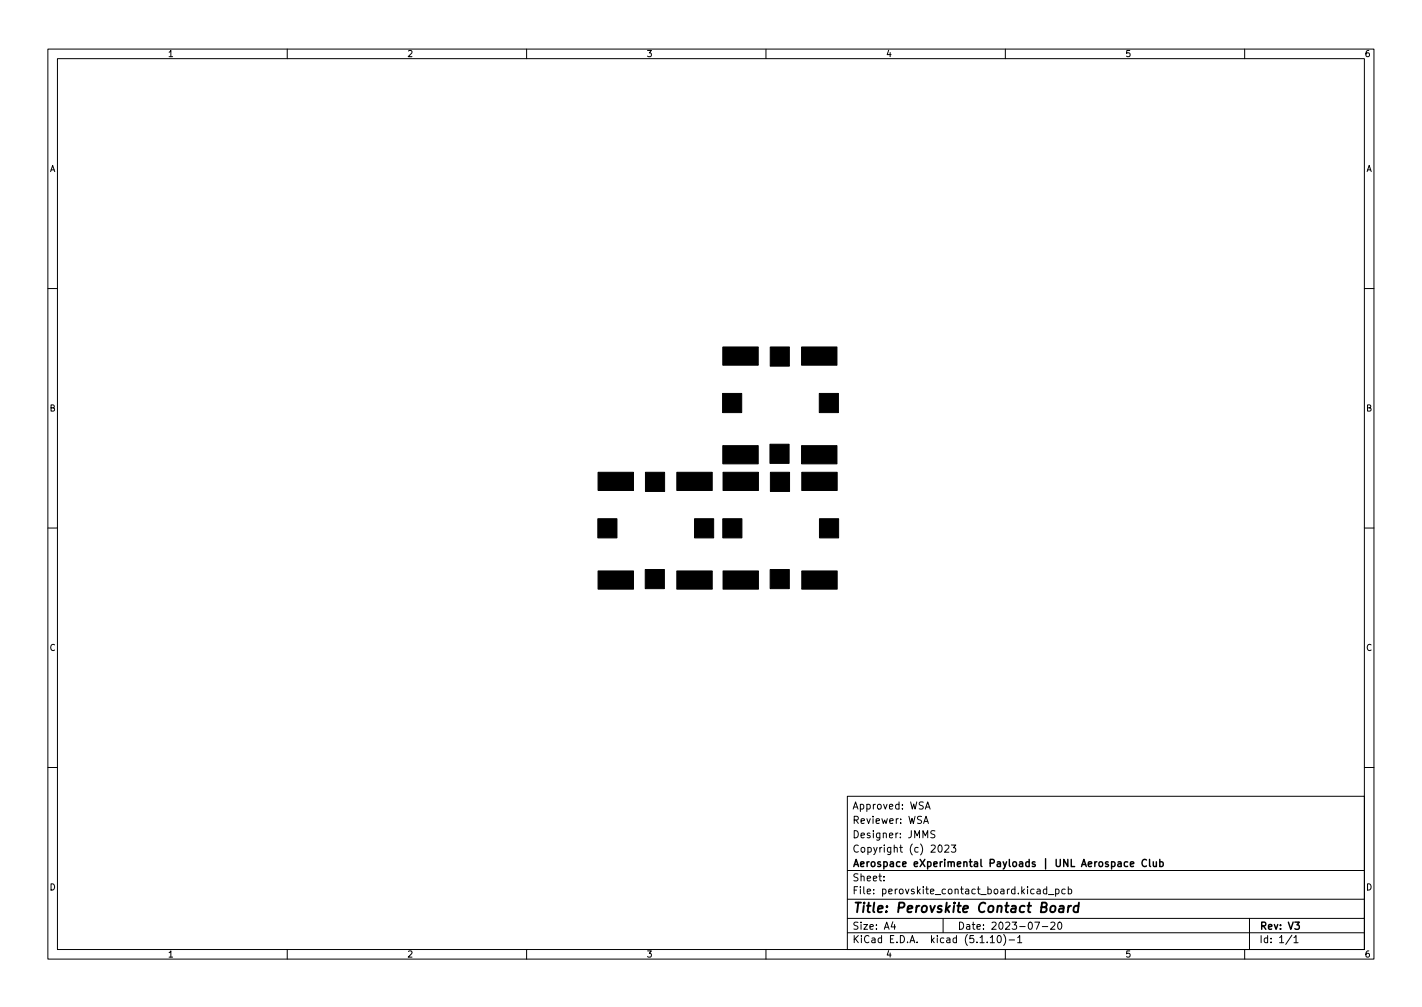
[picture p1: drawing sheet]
<svg xmlns="http://www.w3.org/2000/svg" width="297mm" height="210mm" viewBox="0 0 297 210" stroke-linecap="round" stroke-linejoin="round" font-family="sans-serif">
<defs><g id="words">
<text font-size="2.8" x="178" y="190.6">Title: Perovskite Contact Board</text>
<g font-size="2.1">
<text x="178" y="172">Reviewer: WSA</text>
<text x="178" y="169">Approved: WSA</text>
<text x="178" y="178">Copyright (c) 2023</text>
<text x="178" y="175">Designer: JMMS</text>
<text x="178" y="184">Sheet:</text>
<text x="178" y="181">Aerospace eXperimental Payloads | UNL Aerospace Club</text>
<text x="178" y="186.7">File: perovskite_contact_board.kicad_pcb</text>
<text x="178" y="196.9">KiCad E.D.A. kicad (5.1.10)-1</text>
<text x="178" y="194.1">Size: A4</text>
<text x="200" y="194.1">Date: 2023-07-20</text>
<text x="263" y="194.1">Rev: V3</text>
<text x="263" y="196.9">Id: 1/1</text>
</g>
<g font-size="1.8">
<text x="35" y="11.9">1</text>
<text x="85" y="11.9">2</text>
<text x="135" y="11.9">3</text>
<text x="185" y="11.9">4</text>
<text x="235" y="11.9">5</text>
<text x="285" y="11.9">6</text>
<text x="10.3" y="35.9">A</text>
<text x="285.3" y="35.9">A</text>
<text x="10.3" y="85.9">B</text>
<text x="285.3" y="85.9">B</text>
<text x="10.3" y="135.9">C</text>
<text x="285.3" y="135.9">C</text>
<text x="10.3" y="185.9">D</text>
<text x="285.3" y="185.9">D</text>
<text x="35" y="199.9">1</text>
<text x="85" y="199.9">2</text>
<text x="135" y="199.9">3</text>
<text x="185" y="199.9">4</text>
<text x="235" y="199.9">5</text>
<text x="285" y="199.9">6</text>
</g>
</g></defs>
<g fill="none" stroke="#000" stroke-width=".21">
<path d="M10 10.2h277v190.1h-277zM12 12.2h273v186.1h-273zM60 10.2v2M110 10.2v2M160 10.2v2M210 10.2v2M260 10.2v2M10 60.2h2M285 60.2h2M10 110.2h2M285 110.2h2M10 160.2h2"/>
<path d="M177 166.3h108v32h-108zM192.9 171.9l.5-1.5 .5 1.5M193.1 171.5h.7M193.3 168.9l.5-1.5 .5 1.5M193.4 168.5h.7M195.3 173.5l-.6-.1-.2 .2v.4l.6 .3 .2 .3-.3 .3h-.6M196.1 176.6l.2-.2a.8 .8 0 0 1 .5 .8 .8 .8 0 0 1-.5 .7l-.2-.1-.2-.4zM197.4 176.6l.5-.2 .3 .5-.9 1h.9M198.7 176.4h.9l-.5 .6 .5 .1v.7l-.2 .1-.7-.1M285 160.2h2M60 198.3v2M110 198.3v2"/>
<path d="M160 198.3v2M177 194.8h108M177 191.8h108M177 187.8h108M177 181.8h108M184.6 183.8v.1M184.6 183v.1M186.5 192.5l-.4 1h1M186.9 193v1M197 191.8v3M206.9 195.8l.4-.5v1.5M206.9 196.8h.8"/>
<path d="M208.5 195.4l.1-.1a.8 .8 0 0 1 .6 .8 .8 .8 0 0 1-.6 .7 1 1 0 0 1-.1-1.4zM209.6 195.1a1.72 1.72 0 0 1 0 2.3M210 198.3v2M210.8 196.3h1.1M212.6 195.8l.4-.5v1.5M212.6 196.8h.8M216.1 192.5h1l-.6 1.5M216.6 185.7h.6l.1 .9M217.3 186l-.5 .1-.2 .2 .2 .3h.5M217.7 193.5h1.2M218.6 185.7l-.4-.1-.3 .3 .2 .7h.5M218.6 185.1v1.5"/>
<path d="M219 186.8h1.1M219.5 192.7l.6-.2 .3 .5-1 1h1M220.5 185.7l.4-.1 .3 .3-.1 .7h-.6M220.5 185.6v1.5M221.1 192.6l.2-.1a.8 .8 0 0 1 .5 .8 .8 .8 0 0 1-.5 .7 1 1 0 0 1-.2-1.4zM222.5 185.7l-.4-.1-.3 .3 .1 .7h.6M223.1 185.7l.5-.1 .3 .3-.2 .7h-.6M223.1 185.1v1.5M260 198.3v2M261 191.8v6.5M269.9 195.3l-1.3 1.9M270.3 195.8l.4-.5v1.5"/>
<path d="M270.3 196.8h.8"/>
</g>
<path d="M239.5 179.6a.71 .71 0 0 0-1 .5 .71 .71 0 0 0 .7 .8l.3-.1M240.1 179.4v1.3l.2 .2M240.9 179.9l.1 1h.3l.3-.1M241.6 179.9v1M242.3 179.4v1.5M235.6 180l-.5-.1-.3 .3 .2 .7h.6M236.1 180.4l.7-.1v-.3l-.5-.1-.2 .2 .1 .8h.6M242.3 180l.4-.1 .3 .3-.2 .7h-.5M270.5 192.5h.9l-.5 .6 .4 .1v.7l-.2 .1-.6-.1" fill="none" stroke="#000" stroke-width=".3"/>
<path d="M221.4 189.2h.7v1.3M222.2 189.6l-.7 .1a.4 .4 0 0 0-.3 .3 .4 .4 0 0 0 .2 .5l.7-.1M223.2 189.1l-.2 1.4M223.8 189.1l-.4 .1-.2 .3M225.3 189.2a.66 .66 0 0 0-1 .3l-.1 .6 .2 .3h.7M225.4 188.5l-.3 2" fill="none" stroke="#000" stroke-width=".4"/>
<g fill="#000" stroke="#000" stroke-width=".21">
<path d="M151 72.4h7.4v3.8h-7.4zM160.9 72.4h4v4h-4zM167.4 72.4h7.4v3.8h-7.4zM150.9 82.1h4v4h-4zM151 93h7.4v3.8h-7.4zM160.8 92.7h4v4h-4zM167.4 93h7.4v3.8h-7.4zM171.1 82.1h4v4h-4zM124.9 108.3h4v4h-4zM124.9 98.6h7.4v3.8h-7.4zM134.8 98.6h4v4h-4zM141.4 98.6h7.4v3.8h-7.4z"/>
<path d="M145.1 108.3h4v4h-4zM151 108.3h4v4h-4zM151 98.6h7.4v3.8h-7.4zM160.9 98.6h4v4h-4zM167.5 98.6h7.4v3.8h-7.4zM171.2 108.3h4v4h-4zM124.9 119.2h7.4v3.8h-7.4zM134.8 118.9h4v4h-4zM141.4 119.2h7.4v3.8h-7.4zM151 119.2h7.4v3.8h-7.4zM160.9 118.9h4v4h-4zM167.5 119.2h7.4v3.8h-7.4z"/>
<circle cx="154.7" cy="74.3" r=".4"/>
<circle cx="162.9" cy="74.4" r=".4"/>
<circle cx="171.1" cy="74.3" r=".4"/>
<circle cx="152.9" cy="84.1" r=".4"/>
<circle cx="154.7" cy="94.9" r=".4"/>
<circle cx="162.8" cy="94.7" r=".4"/>
<circle cx="171.1" cy="94.9" r=".4"/>
<circle cx="173.1" cy="84.1" r=".4"/>
<circle cx="126.9" cy="110.3" r=".4"/>
<circle cx="128.6" cy="100.5" r=".4"/>
<circle cx="136.8" cy="100.6" r=".4"/>
<circle cx="145.1" cy="100.5" r=".4"/>
<circle cx="147.1" cy="110.3" r=".4"/>
<circle cx="153" cy="110.3" r=".4"/>
<circle cx="154.7" cy="100.5" r=".4"/>
<circle cx="162.9" cy="100.6" r=".4"/>
<circle cx="171.2" cy="100.5" r=".4"/>
<circle cx="173.2" cy="110.3" r=".4"/>
<circle cx="128.6" cy="121.1" r=".4"/>
<circle cx="136.8" cy="120.9" r=".4"/>
<circle cx="145.1" cy="121.1" r=".4"/>
<circle cx="154.7" cy="121.1" r=".4"/>
<circle cx="162.9" cy="120.9" r=".4"/>
<circle cx="171.2" cy="121.1" r=".4"/>
</g>
<use href="#words"/>
</svg>
